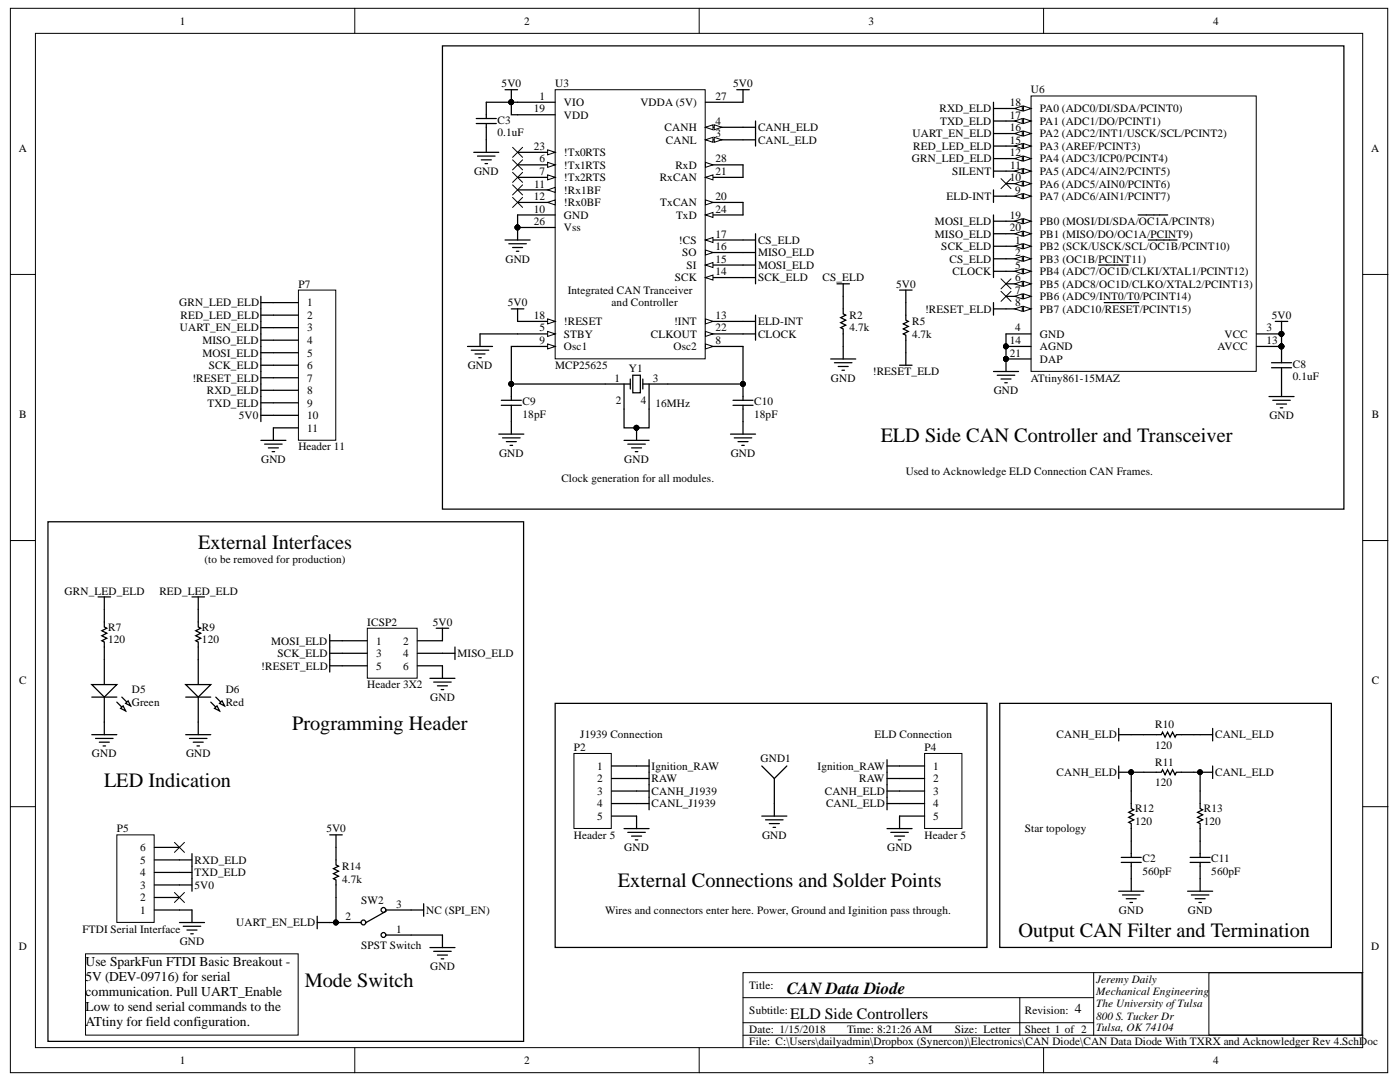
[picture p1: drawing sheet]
<svg xmlns="http://www.w3.org/2000/svg" width="279mm" height="216mm" viewBox="0 0 279 216" stroke-linecap="round" stroke-linejoin="round" font-family="sans-serif">
<defs><g id="words">
<g font-size="4.1">
<text x="175.8" y="88.2">ELD Side CAN Controller and Transceiver</text>
<text x="39.5" y="109.5">External Interfaces</text>
<text x="58.3" y="145.7">Programming Header</text>
<text x="20.8" y="156.9">LED Indication</text>
<text x="123.3" y="176.9">External Connections and Solder Points</text>
<text x="203.3" y="187">Output CAN Filter and Termination</text>
<text x="60.8" y="196.9">Mode Switch</text>
</g>
<text font-size="3.4" x="157" y="198.3">CAN Data Diode</text>
<text font-size="3.2" x="157.7" y="203.4">ELD Side Controllers</text>
<g font-size="2.7">
<text x="17.1" y="192.8">Use SparkFun FTDI Basic Breakout -</text>
<text x="17.1" y="195.8">5V (DEV-09716) for serial</text>
<text x="17.1" y="198.7">communication. Pull UART_Enable</text>
<text x="17.1" y="201.7">Low to send serial commands to the</text>
<text x="214.5" y="202.2">4</text>
<text x="17.1" y="204.7">ATtiny for field configuration.</text>
</g>
<g font-size="2.2">
<text x="35.9" y="4.9">1</text>
<text x="104.6" y="4.9">2</text>
<text x="173.4" y="4.9">3</text>
<text x="242.1" y="4.9">4</text>
<text x="100.1" y="17.4">5V0</text>
<text x="110.8" y="17.4">U3</text>
<text x="146.3" y="17.4">5V0</text>
<text x="106.5" y="22.4">19</text>
<text x="107.7" y="19.9">1</text>
<text x="112.5" y="21.2">VIO</text>
<text x="112.5" y="23.7">VDD</text>
<text x="127.8" y="21.2">VDDA (5V)</text>
<text x="142.8" y="19.9">27</text>
<text x="187.5" y="22.4">RXD_ELD</text>
<text x="201.5" y="21.2">18</text>
<text x="201.5" y="23.7">17</text>
<text x="205.8" y="18.6">U6</text>
<text x="207.5" y="22.4">PA0 (ADC0/DI/SDA/PCINT0)</text>
<text x="99.3" y="24.6">C3</text>
<text x="99.3" y="27.1">0.1uF</text>
<text x="106.5" y="29.9">23</text>
<text x="132.6" y="26.2">CANH</text>
<text x="132.9" y="28.7">CANL</text>
<text x="142.8" y="27.4">3</text>
<text x="142.8" y="24.9">4</text>
<text x="151.3" y="26.2">CANH_ELD</text>
<text x="151.3" y="28.7">CANL_ELD</text>
<text x="182.1" y="27.4">UART_EN_ELD</text>
<text x="182.2" y="29.9">RED_LED_ELD</text>
<text x="187.6" y="24.9">TXD_ELD</text>
<text x="201.5" y="26.2">16</text>
<text x="201.5" y="28.7">15</text>
<text x="207.5" y="24.9">PA1 (ADC1/DO/PCINT1)</text>
<text x="207.5" y="27.4">PA2 (ADC2/INT1/USCK/SCL/PCINT2)</text>
<text x="207.5" y="29.9">PA3 (AREF/PCINT3)</text>
<text x="3.8" y="30.2">A</text>
<text x="94.6" y="34.9">GND</text>
<text x="107.7" y="32.4">6</text>
<text x="107.7" y="34.9">7</text>
<text x="112.5" y="33.7">!Tx1RTS</text>
<text x="112.5" y="31.2">!Tx0RTS</text>
<text x="134.8" y="33.7">RxD</text>
<text x="142.8" y="34.9">21</text>
<text x="142.8" y="32.4">28</text>
<text x="182" y="32.4">GRN_LED_ELD</text>
<text x="190" y="34.9">SILENT</text>
<text x="201.5" y="31.2">12</text>
<text x="201.6" y="33.7">11</text>
<text x="207.5" y="32.4">PA4 (ADC3/ICP0/PCINT4)</text>
<text x="207.5" y="34.9">PA5 (ADC4/AIN2/PCINT5)</text>
<text x="273.7" y="30.2">A</text>
<text x="106.5" y="39.9">12</text>
<text x="106.6" y="37.4">11</text>
<text x="112.5" y="36.1">!Tx2RTS</text>
<text x="112.5" y="38.6">!Rx1BF</text>
<text x="112.5" y="41.1">!Rx0BF</text>
<text x="131.7" y="36.1">RxCAN</text>
<text x="131.8" y="41.1">TxCAN</text>
<text x="142.8" y="39.9">20</text>
<text x="188.9" y="39.9">ELD-INT</text>
<text x="201.5" y="36.1">10</text>
<text x="202.6" y="38.6">9</text>
<text x="207.5" y="37.4">PA6 (ADC5/AIN0/PCINT6)</text>
<text x="207.5" y="39.9">PA7 (ADC6/AIN1/PCINT7)</text>
<text x="106.5" y="42.4">10</text>
<text x="106.5" y="44.9">26</text>
<text x="112.5" y="43.6">GND</text>
<text x="112.5" y="46.2">Vss</text>
<text x="134.9" y="43.6">TxD</text>
<text x="142.8" y="47.4">17</text>
<text x="142.8" y="42.4">24</text>
<text x="186.6" y="47.4">MISO_ELD</text>
<text x="186.6" y="44.9">MOSI_ELD</text>
<text x="201.5" y="46.2">20</text>
<text x="201.5" y="43.6">19</text>
<text x="207.5" y="47.4">PB1 (MISO/DO/OC1A/PCINT9)</text>
<text x="207.5" y="44.9">PB0 (MOSI/DI/SDA/OC1A/PCINT8)</text>
<text x="100.9" y="52.4">GND</text>
<text x="135.5" y="48.7">!CS</text>
<text x="136.1" y="51.2">SO</text>
<text x="137" y="53.7">SI</text>
<text x="142.8" y="52.4">15</text>
<text x="142.8" y="49.9">16</text>
<text x="151.3" y="48.7">CS_ELD</text>
<text x="151.3" y="51.2">MISO_ELD</text>
<text x="151.3" y="53.7">MOSI_ELD</text>
<text x="187.9" y="49.9">SCK_ELD</text>
<text x="189.5" y="52.4">CS_ELD</text>
<text x="202.6" y="51.2">2</text>
<text x="202.6" y="53.7">5</text>
<text x="202.6" y="48.7">1</text>
<text x="207.5" y="52.4">PB3 (OC1B/PCINT11)</text>
<text x="207.5" y="49.9">PB2 (SCK/USCK/SCL/OC1B/PCINT10)</text>
<text x="59.5" y="57.4">P7</text>
<text x="113.3" y="58.6">Integrated CAN Tranceiver</text>
<text x="134.7" y="56.1">SCK</text>
<text x="142.8" y="54.9">14</text>
<text x="151.3" y="56.1">SCK_ELD</text>
<text x="164.1" y="56.1">CS_ELD</text>
<text x="178.9" y="57.4">5V0</text>
<text x="190.1" y="54.9">CLOCK</text>
<text x="202.6" y="58.6">7</text>
<text x="202.6" y="56.1">6</text>
<text x="207.5" y="59.9">PB6 (ADC9/INT0/T0/PCINT14)</text>
<text x="207.5" y="54.9">PB4 (ADC7/OC1D/CLKI/XTAL1/PCINT12)</text>
<text x="207.5" y="57.4">PB5 (ADC8/OC1D/CLKO/XTAL2/PCINT13)</text>
<text x="35.8" y="61.1">GRN_LED_ELD</text>
<text x="36" y="63.6">RED_LED_ELD</text>
<text x="61.3" y="61.1">1</text>
<text x="61.3" y="63.6">2</text>
<text x="101.3" y="61.1">5V0</text>
<text x="106.5" y="63.6">18</text>
<text x="112.5" y="64.9">!RESET</text>
<text x="122.1" y="61.1">and Controller</text>
<text x="134.5" y="64.9">!INT</text>
<text x="142.8" y="63.6">13</text>
<text x="151.3" y="64.9">ELD-INT</text>
<text x="169.5" y="63.6">R2</text>
<text x="182" y="64.9">R5</text>
<text x="184.6" y="62.4">!RESET_ELD</text>
<text x="202.6" y="61.1">8</text>
<text x="207.5" y="62.4">PB7 (ADC10/RESET/PCINT15)</text>
<text x="253.8" y="63.6">5V0</text>
<text x="35.9" y="66.1">UART_EN_ELD</text>
<text x="40.4" y="71.2">MOSI_ELD</text>
<text x="40.4" y="68.6">MISO_ELD</text>
<text x="61.3" y="66.1">3</text>
<text x="61.3" y="68.6">4</text>
<text x="61.3" y="71.2">5</text>
<text x="107.7" y="66.1">5</text>
<text x="107.7" y="68.6">9</text>
<text x="112.5" y="67.4">STBY</text>
<text x="112.5" y="69.9">Osc1</text>
<text x="129.9" y="67.4">CLKOUT</text>
<text x="134.4" y="69.9">Osc2</text>
<text x="142.8" y="68.6">8</text>
<text x="142.8" y="66.1">22</text>
<text x="151.3" y="67.4">CLOCK</text>
<text x="169.5" y="66.1">4.7k</text>
<text x="182" y="67.4">4.7k</text>
<text x="201.5" y="68.6">14</text>
<text x="201.5" y="71.2">21</text>
<text x="202.6" y="66.1">4</text>
<text x="207.5" y="69.9">AGND</text>
<text x="207.5" y="67.4">GND</text>
<text x="243" y="69.9">AVCC</text>
<text x="244.4" y="67.4">VCC</text>
<text x="252.7" y="66.1">3</text>
<text x="252.7" y="68.6">13</text>
<text x="38.4" y="76.1">!RESET_ELD</text>
<text x="41.7" y="73.7">SCK_ELD</text>
<text x="61.3" y="73.7">6</text>
<text x="61.3" y="76.1">7</text>
<text x="93.3" y="73.7">GND</text>
<text x="110.8" y="73.7">MCP25625</text>
<text x="122.6" y="76.1">1</text>
<text x="125.5" y="74.2">Y1</text>
<text x="130.3" y="76.1">3</text>
<text x="165.8" y="76.1">GND</text>
<text x="174.2" y="74.9">!RESET_ELD</text>
<text x="205.8" y="76.1">ATtiny861-15MAZ</text>
<text x="207.5" y="72.4">DAP</text>
<text x="258" y="73.4">C8</text>
<text x="258" y="75.9">0.1uF</text>
<text x="3.8" y="83.3">B</text>
<text x="41.3" y="78.6">RXD_ELD</text>
<text x="41.4" y="81.1">TXD_ELD</text>
<text x="47.7" y="83.6">5V0</text>
<text x="61.3" y="78.6">8</text>
<text x="61.3" y="81.1">9</text>
<text x="61.3" y="83.6">10</text>
<text x="104.3" y="80.9">C9</text>
<text x="104.3" y="83.4">18pF</text>
<text x="122.9" y="80.6">2</text>
<text x="127.9" y="80.6">4</text>
<text x="130.8" y="81.1">16MHz</text>
<text x="150.5" y="80.9">C10</text>
<text x="150.5" y="83.4">18pF</text>
<text x="198.3" y="78.6">GND</text>
<text x="253.3" y="83.6">GND</text>
<text x="273.8" y="83.3">B</text>
<text x="59.5" y="89.9">Header 11</text>
<text x="61.3" y="86.1">11</text>
<text x="52.1" y="92.4">GND</text>
<text x="99.6" y="91.1">GND</text>
<text x="124.6" y="92.4">GND</text>
<text x="145.8" y="91.1">GND</text>
<text x="180.8" y="94.9">Used to Acknowledge ELD Connection CAN Frames.</text>
<text x="112" y="96.1">Clock generation for all modules.</text>
<text x="40.8" y="112.4">(to be removed for production)</text>
<text x="12.9" y="118.6">GRN_LED_ELD</text>
<text x="31.8" y="118.6">RED_LED_ELD</text>
<text x="21.6" y="125.9">R7</text>
<text x="40.3" y="125.9">R9</text>
<text x="73.3" y="124.9">ICSP2</text>
<text x="86.4" y="124.9">5V0</text>
<text x="21.6" y="128.4">120</text>
<text x="40.3" y="128.4">120</text>
<text x="54.1" y="128.6">MOSI_ELD</text>
<text x="55.4" y="131.1">SCK_ELD</text>
<text x="75.1" y="128.6">1</text>
<text x="75.1" y="131.1">3</text>
<text x="80.4" y="128.6">2</text>
<text x="80.4" y="131.1">4</text>
<text x="91.3" y="131.1">MISO_ELD</text>
<text x="3.8" y="136.4">C</text>
<text x="52.1" y="133.6">!RESET_ELD</text>
<text x="73.3" y="137.4">Header 3X2</text>
<text x="75.1" y="133.6">5</text>
<text x="80.4" y="133.6">6</text>
<text x="273.8" y="136.4">C</text>
<text x="26.3" y="138.3">D5</text>
<text x="26.3" y="140.9">Green</text>
<text x="45" y="138.3">D6</text>
<text x="45" y="140.9">Red</text>
<text x="85.9" y="139.9">GND</text>
<text x="114.5" y="149.8">P2</text>
<text x="115.8" y="147.3">J1939 Connection</text>
<text x="174.5" y="147.3">ELD Connection</text>
<text x="184.5" y="149.8">P4</text>
<text x="210.9" y="147.3">CANH_ELD</text>
<text x="230.5" y="145.4">R10</text>
<text x="230.5" y="149.4">120</text>
<text x="242.5" y="147.3">CANL_ELD</text>
<text x="18.4" y="151.1">GND</text>
<text x="37.1" y="151.1">GND</text>
<text x="119.2" y="153.6">1</text>
<text x="130" y="153.6">Ignition_RAW</text>
<text x="151.8" y="152.1">GND1</text>
<text x="163.2" y="153.6">Ignition_RAW</text>
<text x="186.3" y="153.6">1</text>
<text x="210.9" y="154.9">CANH_ELD</text>
<text x="230.5" y="152.8">R11</text>
<text x="242.5" y="154.9">CANL_ELD</text>
<text x="119.2" y="156.1">2</text>
<text x="119.2" y="158.6">3</text>
<text x="119.2" y="161.1">4</text>
<text x="130" y="156.1">RAW</text>
<text x="130" y="158.6">CANH_J1939</text>
<text x="130" y="161.1">CANL_J1939</text>
<text x="164.6" y="158.6">CANH_ELD</text>
<text x="164.9" y="161.1">CANL_ELD</text>
<text x="171.5" y="156.1">RAW</text>
<text x="186.3" y="156.1">2</text>
<text x="186.3" y="158.6">3</text>
<text x="186.3" y="161.1">4</text>
<text x="230.5" y="156.9">120</text>
<text x="23.3" y="166.1">P5</text>
<text x="65.1" y="166.1">5V0</text>
<text x="114.5" y="167.3">Header 5</text>
<text x="119.2" y="163.6">5</text>
<text x="152.1" y="167.3">GND</text>
<text x="184.5" y="167.3">Header 5</text>
<text x="186.3" y="163.6">5</text>
<text x="204.5" y="166.1">Star topology</text>
<text x="226.5" y="162.1">R12</text>
<text x="226.5" y="164.6">120</text>
<text x="240.3" y="162.1">R13</text>
<text x="240.3" y="164.6">120</text>
<text x="28" y="172.3">5</text>
<text x="28" y="169.8">6</text>
<text x="38.8" y="172.3">RXD_ELD</text>
<text x="68.3" y="173.6">R14</text>
<text x="124.6" y="169.8">GND</text>
<text x="177.1" y="169.8">GND</text>
<text x="228" y="172.1">C2</text>
<text x="241.7" y="172.1">C11</text>
<text x="28" y="179.9">2</text>
<text x="28" y="177.3">3</text>
<text x="28" y="174.8">4</text>
<text x="38.8" y="174.8">TXD_ELD</text>
<text x="38.8" y="177.3">5V0</text>
<text x="68.3" y="176.1">4.7k</text>
<text x="228" y="174.6">560pF</text>
<text x="241.7" y="174.6">560pF</text>
<text x="28" y="182.4">1</text>
<text x="47.2" y="184.8">UART_EN_ELD</text>
<text x="68.9" y="183.6">2</text>
<text x="72.1" y="180.3">SW2</text>
<text x="79" y="181.1">3</text>
<text x="85" y="182.4">NC (SPI_EN)</text>
<text x="120.8" y="182.4">Wires and connectors enter here. Power, Ground and Iginition pass through.</text>
<text x="223.3" y="182.4">GND</text>
<text x="237" y="182.4">GND</text>
<text x="3.8" y="189.5">D</text>
<text x="16.5" y="186.1">FTDI Serial Interface</text>
<text x="35.9" y="188.6">GND</text>
<text x="72.1" y="189.3">SPST Switch</text>
<text x="79" y="186.1">1</text>
<text x="273.7" y="189.5">D</text>
<text x="85.9" y="193.6">GND</text>
<text x="149.5" y="197.3">Title:</text>
<text x="218.8" y="196.1">Jeremy Daily</text>
<text x="149.5" y="202.3">Subtitle:</text>
<text x="204.5" y="202.3">Revision:</text>
<text x="218.8" y="200.9">The University of Tulsa</text>
<text x="218.8" y="198.5">Mechanical Engineering</text>
<text x="218.8" y="203.6">800 S. Tucker Dr</text>
<text x="149.5" y="206.1">Date: 1/15/2018</text>
<text x="149.5" y="208.6">File: C:\Users\dailyadmin\Dropbox (Synercon)\Electronics\CAN Diode\CAN Data Diode With TXRX and Acknowledger Rev 4.SchDoc</text>
<text x="169" y="206.1">Time: 8:21:26 AM</text>
<text x="190.5" y="206.1">Size: Letter</text>
<text x="204.5" y="206.1">Sheet 1 of 2</text>
<text x="218.8" y="205.8">Tulsa, OK 74104</text>
<text x="35.9" y="212.3">1</text>
<text x="104.6" y="212.3">2</text>
<text x="173.4" y="212.3">3</text>
<text x="242.1" y="212.3">4</text>
</g>
</g></defs>
<g fill="#fff" stroke="#000" stroke-width=".2">
<path d="M2.1 1.7h274.9v212.3h-274.9z"/>
<path d="M7.1 6.7h264.9v202.3h-264.9z"/>
</g>
<g fill="none" stroke="#000" stroke-width=".2">
<path d="M70.8 1.7v5M139.5 1.7v5M208.3 1.7v5M2.1 54.8h5M272 54.8h5M2.1 107.9h5M272 107.9h5M2.1 161h5M272 161h5M148.3 199.1h70M203.5 199.1v7.5M218.3 194.1v12.5"/>
<path d="M241.3 194.1h30.5v12.4h-30.5zM272 194.1h-123.7v15M70.8 209.1v5M139.5 209.1v5M148.3 204.1h70M148.3 206.6h123.7M208.3 209.1v5"/>
</g>
<path d="M110.8 17.9h29.9v53.7h-29.9z" fill="#fff" stroke="#000" stroke-width=".2"/>
<path d="M103.3 20.4h7.5M140.8 27.9h7.5" fill="none" stroke="#000" stroke-width=".25"/>
<path d="M140.8 27.9l1.5-.5v1z" fill="#fff"/>
<path d="M140.8 27.9l1.5-.5v1z" fill="none" stroke="#000" stroke-width=".2"/>
<path d="M142.5 27.4l1.5 .5-1.5 .5z" fill="#fff"/>
<path d="M142.5 27.4l1.5 .5-1.5 .5z" fill="none" stroke="#000" stroke-width=".2"/>
<path d="M103.3 66.6h7.5" fill="none" stroke="#000" stroke-width=".25"/>
<path d="M109.3 66.1l1.5 .5-1.5 .5z" fill="#fff"/>
<path d="M109.3 66.1l1.5 .5-1.5 .5z" fill="none" stroke="#000" stroke-width=".2"/>
<path d="M103.3 32.9h7.5" fill="none" stroke="#000" stroke-width=".25"/>
<path d="M109.3 32.4l1.5 .5-1.5 .5z" fill="#fff"/>
<path d="M109.3 32.4l1.5 .5-1.5 .5z" fill="none" stroke="#000" stroke-width=".2"/>
<path d="M103.3 35.4h7.5" fill="none" stroke="#000" stroke-width=".25"/>
<path d="M109.3 34.9l1.5 .5-1.5 .5z" fill="#fff"/>
<path d="M109.3 34.9l1.5 .5-1.5 .5z" fill="none" stroke="#000" stroke-width=".2"/>
<path d="M140.8 69.1h7.5" fill="none" stroke="#000" stroke-width=".25"/>
<path d="M140.8 68.6l1.5 .5-1.5 .5z" fill="#fff"/>
<path d="M140.8 68.6l1.5 .5-1.5 .5z" fill="none" stroke="#000" stroke-width=".2"/>
<path d="M103.3 69.1h7.5" fill="none" stroke="#000" stroke-width=".25"/>
<path d="M109.3 68.6l1.5 .5-1.5 .5z" fill="#fff"/>
<path d="M109.3 68.6l1.5 .5-1.5 .5z" fill="none" stroke="#000" stroke-width=".2"/>
<path d="M103.3 37.9h7.5M103.3 42.9h7.5" fill="none" stroke="#000" stroke-width=".25"/>
<path d="M109.3 37.9l1.5-.5v1z" fill="#fff"/>
<path d="M109.3 37.9l1.5-.5v1z" fill="none" stroke="#000" stroke-width=".2"/>
<path d="M103.3 40.4h7.5" fill="none" stroke="#000" stroke-width=".25"/>
<path d="M109.3 40.4l1.5-.5v1z" fill="#fff"/>
<path d="M109.3 40.4l1.5-.5v1z" fill="none" stroke="#000" stroke-width=".2"/>
<path d="M140.8 64.1h7.5" fill="none" stroke="#000" stroke-width=".25"/>
<path d="M140.8 63.6l1.5 .5-1.5 .5z" fill="#fff"/>
<path d="M140.8 63.6l1.5 .5-1.5 .5z" fill="none" stroke="#000" stroke-width=".2"/>
<path d="M140.8 55.4h7.5" fill="none" stroke="#000" stroke-width=".25"/>
<path d="M140.8 55.4l1.5-.5v1z" fill="#fff"/>
<path d="M140.8 55.4l1.5-.5v1z" fill="none" stroke="#000" stroke-width=".2"/>
<path d="M140.8 52.9h7.5" fill="none" stroke="#000" stroke-width=".25"/>
<path d="M140.8 52.9l1.5-.5v1z" fill="#fff"/>
<path d="M140.8 52.9l1.5-.5v1z" fill="none" stroke="#000" stroke-width=".2"/>
<path d="M140.8 50.4h7.5" fill="none" stroke="#000" stroke-width=".25"/>
<path d="M140.8 49.9l1.5 .5-1.5 .5z" fill="#fff"/>
<path d="M140.8 49.9l1.5 .5-1.5 .5z" fill="none" stroke="#000" stroke-width=".2"/>
<path d="M140.8 47.9h7.5" fill="none" stroke="#000" stroke-width=".25"/>
<path d="M140.8 47.9l1.5-.5v1z" fill="#fff"/>
<path d="M140.8 47.9l1.5-.5v1z" fill="none" stroke="#000" stroke-width=".2"/>
<path d="M103.3 64.1h7.5" fill="none" stroke="#000" stroke-width=".25"/>
<path d="M109.3 63.6l1.5 .5-1.5 .5z" fill="#fff"/>
<path d="M109.3 63.6l1.5 .5-1.5 .5z" fill="none" stroke="#000" stroke-width=".2"/>
<path d="M103.3 22.9h7.5M140.8 40.4h7.5" fill="none" stroke="#000" stroke-width=".25"/>
<path d="M140.8 39.9l1.5 .5-1.5 .5z" fill="#fff"/>
<path d="M140.8 39.9l1.5 .5-1.5 .5z" fill="none" stroke="#000" stroke-width=".2"/>
<path d="M140.8 35.4h7.5" fill="none" stroke="#000" stroke-width=".25"/>
<path d="M140.8 35.4l1.5-.5v1z" fill="#fff"/>
<path d="M140.8 35.4l1.5-.5v1z" fill="none" stroke="#000" stroke-width=".2"/>
<path d="M140.8 66.6h7.5" fill="none" stroke="#000" stroke-width=".25"/>
<path d="M140.8 66.1l1.5 .5-1.5 .5z" fill="#fff"/>
<path d="M140.8 66.1l1.5 .5-1.5 .5z" fill="none" stroke="#000" stroke-width=".2"/>
<path d="M103.3 30.4h7.5" fill="none" stroke="#000" stroke-width=".25"/>
<path d="M109.3 29.9l1.5 .5-1.5 .5z" fill="#fff"/>
<path d="M109.3 29.9l1.5 .5-1.5 .5z" fill="none" stroke="#000" stroke-width=".2"/>
<path d="M140.8 42.9h7.5" fill="none" stroke="#000" stroke-width=".25"/>
<path d="M140.8 42.9l1.5-.5v1z" fill="#fff"/>
<path d="M140.8 42.9l1.5-.5v1z" fill="none" stroke="#000" stroke-width=".2"/>
<path d="M140.8 20.4h7.5M140.8 32.9h7.5M103.3 45.4h7.5" fill="none" stroke="#000" stroke-width=".25"/>
<circle cx="103.3" cy="45.4" r=".48" fill="#000" stroke="#000" stroke-width=".2"/>
<path d="M140.8 32.4l1.5 .5-1.5 .5z" fill="#fff"/>
<path d="M140.8 32.4l1.5 .5-1.5 .5z" fill="none" stroke="#000" stroke-width=".2"/>
<path d="M140.8 25.4h7.5" fill="none" stroke="#000" stroke-width=".25"/>
<path d="M140.8 25.4l1.5-.5v1z" fill="#fff"/>
<path d="M140.8 25.4l1.5-.5v1z" fill="none" stroke="#000" stroke-width=".2"/>
<path d="M142.5 24.9l1.5 .5-1.5 .5z" fill="#fff"/>
<path d="M102.3 39.4l2 2M102.3 36.9l2 2M102.3 34.4l2 2M102.3 31.9l2 2M102.3 29.4l2 2M104.3 39.4l-2 2M104.3 36.9l-2 2M104.3 34.4l-2 2M104.3 31.9l-2 2M104.3 29.4l-2 2M142.5 24.9l1.5 .5-1.5 .5z" fill="none" stroke="#000" stroke-width=".2"/>
<g fill="#000" stroke="#000" stroke-width=".2">
<circle cx="102" cy="20.4" r=".48"/>
<circle cx="103.3" cy="45.4" r=".48"/>
<circle cx="102" cy="76.6" r=".48"/>
<circle cx="148.3" cy="76.6" r=".48"/>
</g>
<g fill="none" stroke="#000" stroke-width=".25">
<path d="M100.8 17.9h2.5M102 17.9v2.5M147 17.9h2.5M148.3 17.9v2.5M94.5 30.4h5M95 23.6h4M95 24.6h4M95.3 31.1h3.5M96 31.9h2M96.8 32.6h.5M97 20.4v3.2M97 24.6v5.8"/>
<path d="M148.3 25.4h2.5M148.3 27.9h2.5M150.8 24.1v5M100.8 47.9h5M101.5 48.6h3.5M102.3 49.4h2M103 50.1h.5M103.3 45.4v2.5M93.3 69.1h5M94 69.9h3.5M94.8 70.6h2M95.5 71.4h.5"/>
<path d="M95.8 66.6v2.5M100 79.9h4M102 76.6v3.3M102 61.6h2.5M103.3 61.6v2.5M146.3 79.9h4M148.3 76.6v3.3M99.5 86.6h5M100 80.9h4M100.3 87.4h3.5M101 88.1h2M101.8 88.9h.5"/>
<path d="M102 80.9v5.7M145.8 86.6h5M146.3 80.9h4M146.5 87.4h3.5M147.3 88.1h2M148 88.9h.5M148.3 80.9v5.7"/>
</g>
<path d="M205.8 19.2h44.9v54.9h-44.9z" fill="#fff" stroke="#000" stroke-width=".2"/>
<path d="M200.8 61.6h5" fill="none" stroke="#000" stroke-width=".25"/>
<path d="M204.3 61.1l1.5 .5-1.5 .5z" fill="#fff"/>
<path d="M204.3 61.1l1.5 .5-1.5 .5z" fill="none" stroke="#000" stroke-width=".2"/>
<path d="M202.5 61.6l1.5-.5v1z" fill="#fff"/>
<path d="M202.5 61.6l1.5-.5v1z" fill="none" stroke="#000" stroke-width=".2"/>
<path d="M200.8 59.1h5M220.4 60.4h6.9" fill="none" stroke="#000" stroke-width=".25"/>
<path d="M204.3 58.6l1.5 .5-1.5 .5z" fill="#fff"/>
<path d="M204.3 58.6l1.5 .5-1.5 .5z" fill="none" stroke="#000" stroke-width=".2"/>
<path d="M202.5 59.1l1.5-.5v1z" fill="#fff"/>
<path d="M202.5 59.1l1.5-.5v1z" fill="none" stroke="#000" stroke-width=".2"/>
<path d="M200.8 51.6h5" fill="none" stroke="#000" stroke-width=".25"/>
<path d="M204.3 51.1l1.5 .5-1.5 .5z" fill="#fff"/>
<path d="M204.3 51.1l1.5 .5-1.5 .5z" fill="none" stroke="#000" stroke-width=".2"/>
<path d="M202.5 51.6l1.5-.5v1z" fill="#fff"/>
<path d="M202.5 51.6l1.5-.5v1z" fill="none" stroke="#000" stroke-width=".2"/>
<path d="M200.8 54.1h5M250.8 66.6h5" fill="none" stroke="#000" stroke-width=".25"/>
<circle cx="255.7" cy="66.6" r=".48" fill="#000" stroke="#000" stroke-width=".2"/>
<path d="M204.3 53.6l1.5 .5-1.5 .5z" fill="#fff"/>
<path d="M204.3 53.6l1.5 .5-1.5 .5z" fill="none" stroke="#000" stroke-width=".2"/>
<path d="M202.5 54.1l1.5-.5v1z" fill="#fff"/>
<path d="M202.5 54.1l1.5-.5v1z" fill="none" stroke="#000" stroke-width=".2"/>
<path d="M200.8 56.6h5M219.2 52.9h5.9" fill="none" stroke="#000" stroke-width=".25"/>
<path d="M204.3 56.1l1.5 .5-1.5 .5z" fill="#fff"/>
<path d="M204.3 56.1l1.5 .5-1.5 .5z" fill="none" stroke="#000" stroke-width=".2"/>
<path d="M202.5 56.6l1.5-.5v1z" fill="#fff"/>
<path d="M202.5 56.6l1.5-.5v1z" fill="none" stroke="#000" stroke-width=".2"/>
<path d="M200.8 49.1h5" fill="none" stroke="#000" stroke-width=".25"/>
<path d="M204.3 48.6l1.5 .5-1.5 .5z" fill="#fff"/>
<path d="M204.3 48.6l1.5 .5-1.5 .5z" fill="none" stroke="#000" stroke-width=".2"/>
<path d="M202.5 49.1l1.5-.5v1z" fill="#fff"/>
<path d="M202.5 49.1l1.5-.5v1z" fill="none" stroke="#000" stroke-width=".2"/>
<path d="M200.8 46.6h5M229.2 47.9h5.7" fill="none" stroke="#000" stroke-width=".25"/>
<path d="M204.3 46.1l1.5 .5-1.5 .5z" fill="#fff"/>
<path d="M204.3 46.1l1.5 .5-1.5 .5z" fill="none" stroke="#000" stroke-width=".2"/>
<path d="M202.5 46.6l1.5-.5v1z" fill="#fff"/>
<path d="M202.5 46.6l1.5-.5v1z" fill="none" stroke="#000" stroke-width=".2"/>
<path d="M200.8 44.1h5" fill="none" stroke="#000" stroke-width=".25"/>
<path d="M204.3 43.6l1.5 .5-1.5 .5z" fill="#fff"/>
<path d="M204.3 43.6l1.5 .5-1.5 .5z" fill="none" stroke="#000" stroke-width=".2"/>
<path d="M202.5 44.1l1.5-.5v1z" fill="#fff"/>
<path d="M202.5 44.1l1.5-.5v1z" fill="none" stroke="#000" stroke-width=".2"/>
<path d="M200.8 21.7h5M227.1 42.9h5.9" fill="none" stroke="#000" stroke-width=".25"/>
<path d="M204.3 21.2l1.5 .5-1.5 .5z" fill="#fff"/>
<path d="M204.3 21.2l1.5 .5-1.5 .5z" fill="none" stroke="#000" stroke-width=".2"/>
<path d="M202.5 21.7l1.5-.5v1z" fill="#fff"/>
<path d="M202.5 21.7l1.5-.5v1z" fill="none" stroke="#000" stroke-width=".2"/>
<path d="M200.8 24.1h5" fill="none" stroke="#000" stroke-width=".25"/>
<path d="M204.3 23.6l1.5 .5-1.5 .5z" fill="#fff"/>
<path d="M204.3 23.6l1.5 .5-1.5 .5z" fill="none" stroke="#000" stroke-width=".2"/>
<path d="M202.5 24.1l1.5-.5v1z" fill="#fff"/>
<path d="M202.5 24.1l1.5-.5v1z" fill="none" stroke="#000" stroke-width=".2"/>
<path d="M200.8 31.6h5" fill="none" stroke="#000" stroke-width=".25"/>
<path d="M204.3 31.1l1.5 .5-1.5 .5z" fill="#fff"/>
<path d="M204.3 31.1l1.5 .5-1.5 .5z" fill="none" stroke="#000" stroke-width=".2"/>
<path d="M202.5 31.6l1.5-.5v1z" fill="#fff"/>
<path d="M202.5 31.6l1.5-.5v1z" fill="none" stroke="#000" stroke-width=".2"/>
<path d="M200.8 26.6h5M200.8 69.1h5M250.8 69.1h5" fill="none" stroke="#000" stroke-width=".25"/>
<g fill="#000" stroke="#000" stroke-width=".2">
<circle cx="200.7" cy="69.1" r=".48"/>
<circle cx="255.7" cy="69.1" r=".48"/>
</g>
<path d="M204.3 26.1l1.5 .5-1.5 .5z" fill="#fff"/>
<path d="M204.3 26.1l1.5 .5-1.5 .5z" fill="none" stroke="#000" stroke-width=".2"/>
<path d="M202.5 26.6l1.5-.5v1z" fill="#fff"/>
<path d="M202.5 26.6l1.5-.5v1z" fill="none" stroke="#000" stroke-width=".2"/>
<path d="M200.8 34.1h5" fill="none" stroke="#000" stroke-width=".25"/>
<path d="M204.3 33.6l1.5 .5-1.5 .5z" fill="#fff"/>
<path d="M204.3 33.6l1.5 .5-1.5 .5z" fill="none" stroke="#000" stroke-width=".2"/>
<path d="M202.5 34.1l1.5-.5v1z" fill="#fff"/>
<path d="M202.5 34.1l1.5-.5v1z" fill="none" stroke="#000" stroke-width=".2"/>
<path d="M200.8 36.6h5" fill="none" stroke="#000" stroke-width=".25"/>
<path d="M204.3 36.1l1.5 .5-1.5 .5z" fill="#fff"/>
<path d="M204.3 36.1l1.5 .5-1.5 .5z" fill="none" stroke="#000" stroke-width=".2"/>
<path d="M202.5 36.6l1.5-.5v1z" fill="#fff"/>
<path d="M202.5 36.6l1.5-.5v1z" fill="none" stroke="#000" stroke-width=".2"/>
<path d="M200.8 39.1h5" fill="none" stroke="#000" stroke-width=".25"/>
<path d="M204.3 38.6l1.5 .5-1.5 .5z" fill="#fff"/>
<path d="M204.3 38.6l1.5 .5-1.5 .5z" fill="none" stroke="#000" stroke-width=".2"/>
<path d="M202.5 39.1l1.5-.5v1z" fill="#fff"/>
<path d="M202.5 39.1l1.5-.5v1z" fill="none" stroke="#000" stroke-width=".2"/>
<path d="M200.8 29.1h5M200.8 66.6h5" fill="none" stroke="#000" stroke-width=".25"/>
<path d="M204.3 28.6l1.5 .5-1.5 .5z" fill="#fff"/>
<path d="M204.3 28.6l1.5 .5-1.5 .5z" fill="none" stroke="#000" stroke-width=".2"/>
<path d="M202.5 29.1l1.5-.5v1z" fill="#fff"/>
<path d="M202.5 29.1l1.5-.5v1z" fill="none" stroke="#000" stroke-width=".2"/>
<g fill="none" stroke="#000" stroke-width=".25">
<path d="M88.3 9.2h179.9v92.4h-179.9zM148.3 47.9h2.5M148.3 50.4h2.5M148.3 52.9h2.5M148.3 55.4h2.5M150.8 46.6v10M167 56.6h2.5M168.3 56.6v6l.5 .3-1 .5 1 .5-1 .5 1 .5-1 .5 .5 .2v6M179.5 57.9h2.5M180.8 57.9v6l.5 .2-1 .5 1 .5-1 .5 1 .5-1 .5 .5 .3v6M198.3 42.9v12.5M198.3 54.1h2.5"/>
<path d="M198.3 49.1h2.5M198.3 46.6h2.5M198.3 44.1h2.5M198.3 51.6h2.5M120.8 76.6h5M124.5 76.6v5M125.8 75.6v2M126.3 74.9h1.5v3.5h-1.5zM128.3 76.6h5M128.3 75.6v2M129.5 76.6v5M148.3 64.1h2.5"/>
<path d="M148.3 66.6h2.5M150.8 62.9v5M165.8 71.6h5M166.5 72.4h3.5M167.3 73.1h2M168 73.9h.5M179.5 72.9h2.5M198.3 74.1h5M198.3 60.4v2.5M198.3 61.6h2.5M199 74.9h3.5M199.8 75.6h2"/>
<path d="M200.5 76.4h.5M205.8 71.6h-5v2.5M253.3 79.1h5M253.8 72.4h4M253.8 73.4h4M254 79.9h3.5M254.5 64.1h2.5M255.8 64.1v2.5M255.8 69.1v3.3M255.8 73.4v5.7M124.5 87.9h5M125.3 88.6h3.5"/>
<path d="M126 89.4h2M126.8 90.1h.5M127 85.4v2.5M254.8 80.6h2M255.5 81.4h.5M110.8 140.3h86.2v48.8h-86.2zM127 155.3h2.5M127 157.8h2.5M129.5 154.1v7.5M152 152.8l2.5 2.5M154.5 155.3v7.5M157 152.8l-2.5 2.5"/>
<path d="M177 155.3h2.5M177 157.8h2.5M177 154.1v7.5M199.5 140.3h66.2v48.8h-66.2zM223.3 154.1h2.5M223.3 145.3v2.5M223.3 152.8v2.5M223.3 146.6h2.5M228.3 154.1h3.5l.2-.5 .5 1 .5-1 .5 1 .5-1 .5 1 .3-.5h3.5M228.3 146.6h3.5l.2-.5 .5 1 .5-1 .5 1 .5-1 .5 1 .3-.5h3.5M239.5 154.1h2.5M239.5 146.6h2.5"/>
<path d="M242 145.3v2.5M242 152.8v2.5M124.5 165.3h5M125.3 166.1h3.5M126 166.8h2M126.8 167.6h.5M127 162.8v2.5M127 160.3h2.5M152 162.8h5M152.8 163.6h3.5M153.5 164.3h2M154.3 165.1h.5"/>
<path d="M177 165.3h5M177 160.3h2.5M177.8 166.1h3.5M178.5 166.8h2M179.3 167.6h.5M179.5 162.8v2.5M223.3 177.8h5M223.8 171.1h4M223.8 172.1h4M224 178.6h3.5M224.8 179.3h2M225.8 167.8v3.3"/>
<path d="M225.8 172.1v5.7M237 177.8h5M237.5 171.1h4M237.5 172.1h4M237.8 178.6h3.5M238.5 179.3h2M239.5 167.8v3.3M239.5 172.1v5.7M225.5 180.1h.5M239.3 180.1h.5"/>
</g>
<g fill="#000" stroke="#000" stroke-width=".2">
<circle cx="200.7" cy="69.1" r=".48"/>
<circle cx="200.7" cy="71.6" r=".48"/>
<circle cx="255.7" cy="69.1" r=".48"/>
<circle cx="255.7" cy="66.6" r=".48"/>
<circle cx="127" cy="85.4" r=".48"/>
<circle cx="225.7" cy="154.1" r=".48"/>
<circle cx="239.5" cy="154.1" r=".48"/>
</g>
<path d="M114.5 150.3h7.5v15h-7.5z" fill="#fff" stroke="#000" stroke-width=".2"/>
<path d="M122 152.8h7.5M122 155.3h5M122 157.8h5M129.5 151.6v2.5M122 160.3h5M122 162.8h5" fill="none" stroke="#000" stroke-width=".25"/>
<path d="M184.5 150.3h7.5v15h-7.5z" fill="#fff" stroke="#000" stroke-width=".2"/>
<g fill="none" stroke="#000" stroke-width=".25">
<path d="M177 152.8h7.5M177 151.6v2.5M179.5 155.3h5M179.5 157.8h5M225.8 157.8v3.5l.5 .3-1 .5 1 .5-1 .5 1 .5-1 .5 .5 .2v3.5M239.5 157.8v3.5l.5 .3-1 .5 1 .5-1 .5 1 .5-1 .5 .5 .2v3.5M65.8 166.6h2.5M67.1 166.6v6l.5 .2-1 .5 1 .5-1 .5 1 .5-1 .5 .5 .3v3.5M179.5 160.3h5M179.5 162.8h5M63.3 182.8v2.5M63.3 184.1h2.5"/>
<path d="M67.1 184.1h5M77.1 181.8l-4 2.3M77.1 181.6h5M77.1 186.6h5M85.8 189.1h5M86.6 189.8h3.4M87.3 190.6h2M88.1 191.3h.5M88.3 186.6v2.5"/>
<circle cx="72.5" cy="184.1" r=".48"/>
<circle cx="76.5" cy="181.6" r=".48"/>
<circle cx="76.5" cy="186.6" r=".48"/>
</g>
<circle cx="67" cy="184.1" r=".48" fill="#000" stroke="#000" stroke-width=".2"/>
<path d="M23.3 166.6h7.5v17.5h-7.5z" fill="#fff" stroke="#000" stroke-width=".2"/>
<path d="M30.8 179.1h5M30.8 176.6h5M30.8 174.1h5M30.8 171.6h5M30.8 169.1h5M30.8 181.6h5M35.8 184.1h5M36.6 184.8h3.5M37.3 185.6h2M38.1 186.3h.5M38.3 181.6v2.5" fill="none" stroke="#000" stroke-width=".25"/>
<path d="M34.8 178.1l2 2M36.8 178.1l-2 2" fill="none" stroke="#000" stroke-width=".2"/>
<path d="M17.1 190.3h42.4v16.2h-42.4z" fill="#fff" stroke="#000" stroke-width=".2"/>
<path d="M9.6 104.1h94.9v103.7h-94.9zM19.6 119.1h2.5M20.8 119.1v2.5M38.3 119.1h2.5M39.6 119.1v2.5M20.8 131.6v5M20.8 139.1v5M35.8 171.6h2.5M35.8 174.1h2.5M35.8 176.6h2.5M38.3 170.3v7.5" fill="none" stroke="#000" stroke-width=".25"/>
<path d="M34.8 168.1l2 2M36.8 168.1l-2 2" fill="none" stroke="#000" stroke-width=".2"/>
<path d="M18.3 136.6h5l-2.5 2.5z" fill="#fff"/>
<path d="M18.3 136.6h5l-2.5 2.5zM24.3 139.1l1.8 1.7M23.3 140.1l1.8 1.7" fill="none" stroke="#000" stroke-width=".25"/>
<path d="M24.1 141.3l.5-.5 .5 1z" fill="#fff"/>
<path d="M24.1 141.3l.5-.5 .5 1z" fill="none" stroke="#000" stroke-width=".25"/>
<path d="M25.1 140.3l.5-.5 .5 1z" fill="#fff"/>
<g fill="none" stroke="#000" stroke-width=".25">
<path d="M18.3 139.1h5M39.6 131.6v5M39.6 139.1v7.5M18.3 146.6h5M19.1 147.3h3.5M19.8 148.1h2M20.6 148.8h.5M20.8 144.1v2.5M25.1 140.3l.5-.5 .5 1zM37.1 146.6h5M37.8 147.3h3.5M38.6 148.1h2"/>
<path d="M39.3 148.8h.5"/>
</g>
<path d="M37.1 136.6h5l-2.5 2.5z" fill="#fff"/>
<path d="M37.1 136.6h5l-2.5 2.5zM43.1 139.1l1.7 1.7M42.1 140.1l1.7 1.7" fill="none" stroke="#000" stroke-width=".25"/>
<path d="M42.8 141.3l.5-.5 .5 1z" fill="#fff"/>
<path d="M42.8 141.3l.5-.5 .5 1z" fill="none" stroke="#000" stroke-width=".25"/>
<path d="M43.8 140.3l.5-.5 .5 1z" fill="#fff"/>
<path d="M20.8 121.6v3.5l.5 .3-1 .5 1 .5-1 .5 1 .5-1 .5 .5 .2v3.5M37.1 139.1h5M39.6 121.6v3.5l.5 .3-1 .5 1 .5-1 .5 1 .5-1 .5 .5 .2v3.5M85.8 135.4h5M86.6 136.1h3.4M87.3 136.8h2M88.1 137.6h.5M88.3 132.9v2.5M43.8 140.3l.5-.5 .5 1z" fill="none" stroke="#000" stroke-width=".25"/>
<path d="M73.3 125.4h10v9.9h-10z" fill="#fff" stroke="#000" stroke-width=".2"/>
<g fill="none" stroke="#000" stroke-width=".25">
<path d="M198.3 20.4v15M198.3 37.9v2.5M198.3 34.1h2.5M198.3 29.1h2.5M198.3 31.6h2.5M198.3 26.6h2.5M198.3 21.7h2.5M198.3 24.1h2.5M198.3 39.1h2.5M65.8 127.9h7.5M65.8 130.4h7.5M65.8 132.9h7.5"/>
<path d="M65.8 126.6v7.5M83.3 130.4h7.5M83.3 132.9h5M87.1 125.4h2.4M88.3 125.4v2.5h-5M90.8 129.1v2.5M82.1 181.6h2.5M84.6 180.3v2.5"/>
</g>
<path d="M199.8 35.6l2 2M201.8 35.6l-2 2M199.8 55.6l2 2M199.8 58.1l2 2M201.8 55.6l-2 2M201.8 58.1l-2 2" fill="none" stroke="#000" stroke-width=".2"/>
<path d="M59.6 57.9h7.4v29.9h-7.4z" fill="#fff" stroke="#000" stroke-width=".2"/>
<g fill="none" stroke="#000" stroke-width=".25">
<path d="M97 20.4h6.3M102 20.4v2.5h1.3M148.3 32.9v2.5M52.1 59.1v25M103.3 42.9v2.5M148.3 40.4v2.5M52.1 60.4h7.5M52.1 62.9h7.5M52.1 65.4h7.5M52.1 67.9h7.5M52.1 70.4h7.5M52.1 72.9h7.5"/>
<path d="M52.1 75.4h7.5M52.1 77.9h7.5M95.8 66.6h7.5M103.3 69.1h-1.3v7.5h18.8M148.3 69.1v7.5h-15M200.8 66.6v5M255.8 66.6v2.5M52.1 80.4h7.5M52.1 82.9h7.5M52.1 87.9h5M52.8 88.6h3.5M53.6 89.4h2"/>
<path d="M54.3 90.1h.5M59.6 85.4h-5v2.5M124.5 81.6v3.8h5v-3.8M225.8 146.6h2.5M228.3 154.1h-2.5v3.7M238.3 154.1h1.2v3.7M238.3 146.6h1.2M67.1 179.1v5h-1.3M35.8 181.6h2.5M82.1 186.6h6.2"/>
</g>
<g fill="#000" stroke="#000" stroke-width=".2">
<circle cx="102" cy="20.4" r=".48"/>
<circle cx="103.3" cy="45.4" r=".48"/>
<circle cx="102" cy="76.6" r=".48"/>
<circle cx="148.3" cy="76.6" r=".48"/>
<circle cx="200.7" cy="69.1" r=".48"/>
<circle cx="200.7" cy="71.6" r=".48"/>
<circle cx="255.7" cy="69.1" r=".48"/>
<circle cx="255.7" cy="66.6" r=".48"/>
<circle cx="127" cy="85.4" r=".48"/>
<circle cx="225.7" cy="154.1" r=".48"/>
<circle cx="239.5" cy="154.1" r=".48"/>
<circle cx="67" cy="184.1" r=".48"/>
</g>
<use href="#words"/>
</svg>
